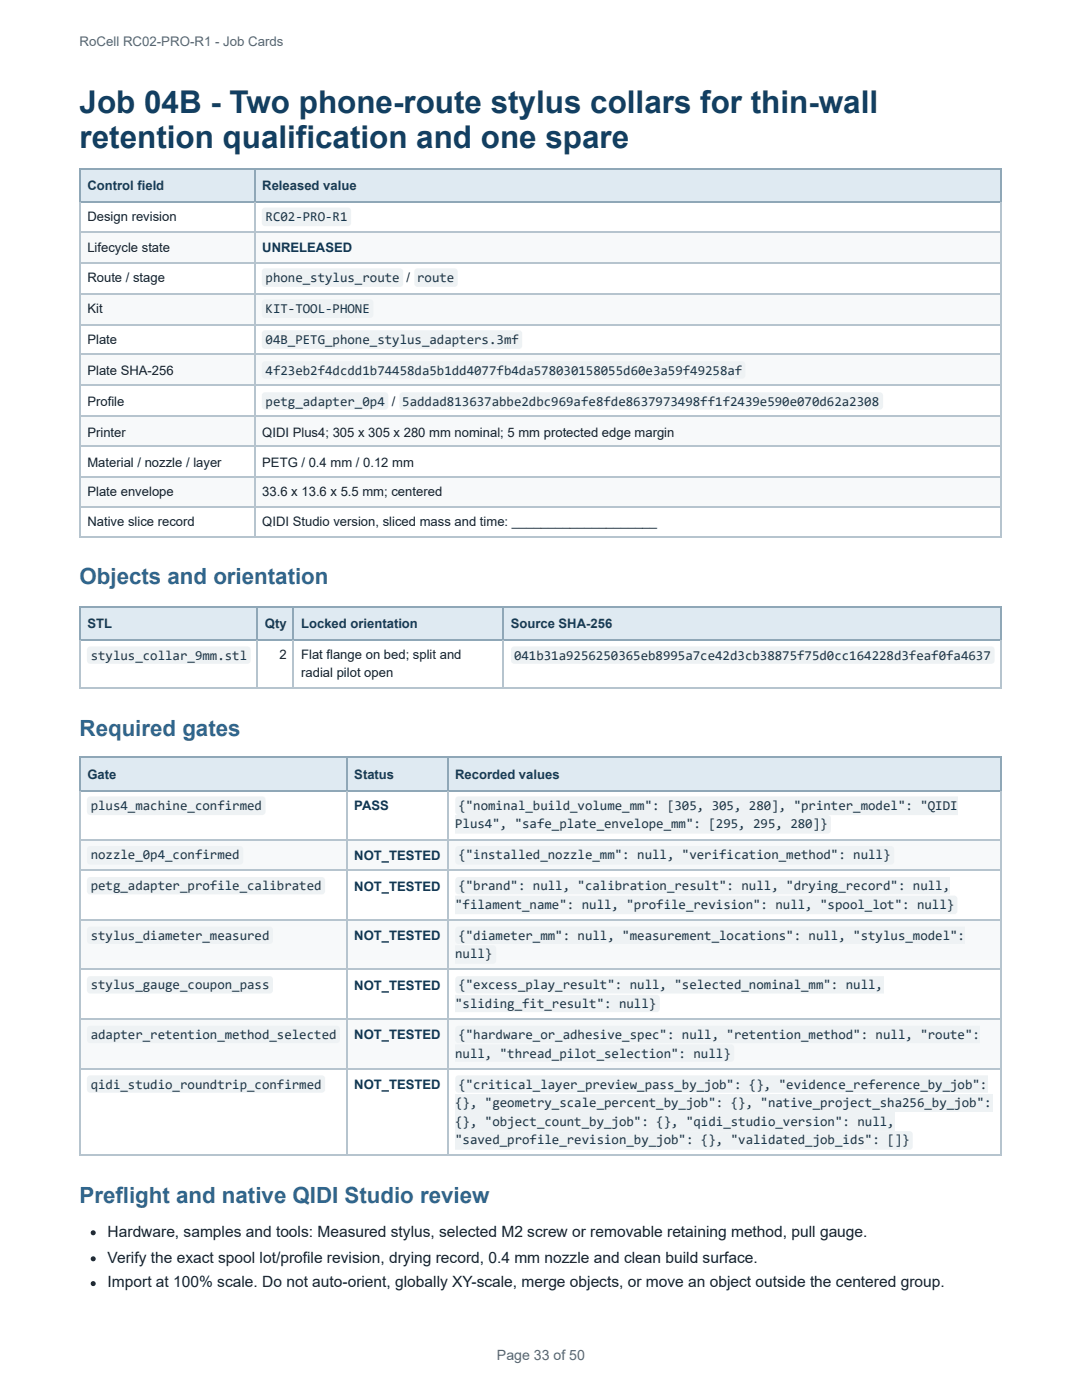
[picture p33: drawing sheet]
<svg xmlns="http://www.w3.org/2000/svg" width="216mm" height="279mm" viewBox="0 0 216 279" stroke-linecap="round" stroke-linejoin="round" font-family="sans-serif">
<defs><g id="words">
<g font-size="6.3" fill="#123f62">
<text x="15.9" y="22.6">Job 04B - Two phone-route stylus collars for thin-wall</text>
<text x="15.9" y="29.6">retention qualification and one spare</text>
</g>
<g font-size="4.5" fill="#2f668e">
<text x="15.9" y="116.6">Objects and orientation</text>
<text x="15.9" y="146.8">Required gates</text>
<text x="15.9" y="240.1">Preflight and native QIDI Studio review</text>
</g>
<g font-size="3.1" fill="#17202a">
<text x="21.5" y="246.8">Hardware, samples and tools: Measured stylus, selected M2 screw or removable retaining method, pull gauge.</text>
<text x="21.5" y="252">Verify the exact spool lot/profile revision, drying record, 0.4 mm nozzle and clean build surface.</text>
<text x="21.5" y="256.9">Import at 100% scale. Do not auto-orient, globally XY-scale, merge objects, or move an object outside the centered group.</text>
</g>
<text font-size="2.8" fill="#5b6470" x="99.2" y="271.5">Page 33 of 50</text>
<g font-size="2.7" fill="#1d3646">
<text x="53" y="44.1">RC02-PRO-R1</text>
<text x="53" y="56.2">phone_stylus_route</text>
<text x="83.2" y="56.2">route</text>
<text x="53" y="62.4">KIT-TOOL-PHONE</text>
<text x="53" y="68.6">04B_PETG_phone_stylus_adapters.3mf</text>
<text x="53" y="74.7">4f23eb2f4dcdd1b74458da5b1dd4077fb4da578030158055d60e3a59f49258af</text>
<text x="53" y="80.9">petg_adapter_0p4</text>
<text x="80.3" y="80.9">5addad813637abbe2dbc969afe8fde8637973498ff1f2439e590e070d62a2308</text>
<text x="18.1" y="131.6">stylus_collar_9mm.stl</text>
<text x="102.6" y="131.6">041b31a9256250365eb8995a7ce42d3cb38875f75d0cc164228d3feaf0fa4637</text>
<text x="18.1" y="161.6">plus4_machine_confirmed</text>
<text x="91.5" y="161.6">{&quot;nominal_build_volume_mm&quot;: [305, 305, 280], &quot;printer_model&quot;: &quot;QIDI</text>
<text x="90.8" y="165.3">Plus4&quot;, &quot;safe_plate_envelope_mm&quot;: [295, 295, 280]}</text>
<text x="18.1" y="171.5">nozzle_0p4_confirmed</text>
<text x="91.5" y="171.5">{&quot;installed_nozzle_mm&quot;: null, &quot;verification_method&quot;: null}</text>
<text x="18.1" y="177.7">petg_adapter_profile_calibrated</text>
<text x="91.5" y="177.7">{&quot;brand&quot;: null, &quot;calibration_result&quot;: null, &quot;drying_record&quot;: null,</text>
<text x="90.8" y="181.4">&quot;filament_name&quot;: null, &quot;profile_revision&quot;: null, &quot;spool_lot&quot;: null}</text>
<text x="18.1" y="187.6">stylus_diameter_measured</text>
<text x="90.8" y="191.3">null}</text>
<text x="91.5" y="187.6">{&quot;diameter_mm&quot;: null, &quot;measurement_locations&quot;: null, &quot;stylus_model&quot;:</text>
<text x="18.1" y="197.5">stylus_gauge_coupon_pass</text>
<text x="91.5" y="197.5">{&quot;excess_play_result&quot;: null, &quot;selected_nominal_mm&quot;: null,</text>
<text x="90.8" y="201.2">&quot;sliding_fit_result&quot;: null}</text>
<text x="18.1" y="207.4">adapter_retention_method_selected</text>
<text x="91.5" y="207.4">{&quot;hardware_or_adhesive_spec&quot;: null, &quot;retention_method&quot;: null, &quot;route&quot;:</text>
<text x="90.8" y="211.1">null, &quot;thread_pilot_selection&quot;: null}</text>
<text x="18.1" y="217.2">qidi_studio_roundtrip_confirmed</text>
<text x="90.8" y="221">{}, &quot;geometry_scale_percent_by_job&quot;: {}, &quot;native_project_sha256_by_job&quot;:</text>
<text x="91.5" y="217.2">{&quot;critical_layer_preview_pass_by_job&quot;: {}, &quot;evidence_reference_by_job&quot;:</text>
<text x="90.8" y="224.7">{}, &quot;object_count_by_job&quot;: {}, &quot;qidi_studio_version&quot;: null,</text>
<text x="90.8" y="228.4">&quot;saved_profile_revision_by_job&quot;: {}, &quot;validated_job_ids&quot;: []}</text>
</g>
<text font-size="2.6" fill="#5b6470" x="15.9" y="9.3">RoCell RC02-PRO-R1 - Job Cards</text>
<g font-size="2.6" fill="#173c56">
<text x="17.4" y="38">Control field</text>
<text x="52.3" y="38">Released value</text>
<text x="17.4" y="125.3">STL</text>
<text x="52.9" y="125.3">Qty</text>
<text x="60.1" y="125.3">Locked orientation</text>
<text x="101.9" y="125.3">Source SHA-256</text>
<text x="17.4" y="155.5">Gate</text>
<text x="70.7" y="155.5">Status</text>
<text x="90.8" y="155.5">Recorded values</text>
</g>
<g font-size="2.6" fill="#17202a">
<text x="17.4" y="44.1">Design revision</text>
<text x="17.4" y="50.3">Lifecycle state</text>
<text x="17.4" y="56.3">Route / stage</text>
<text x="81.1" y="56.3">/</text>
<text x="17.4" y="62.5">Kit</text>
<text x="17.4" y="68.6">Plate</text>
<text x="17.4" y="74.8">Plate SHA-256</text>
<text x="17.4" y="81">Profile</text>
<text x="78.2" y="81">/</text>
<text x="17.4" y="87.2">Printer</text>
<text x="52.3" y="87.2">QIDI Plus4; 305 x 305 x 280 mm nominal; 5 mm protected edge margin</text>
<text x="17.4" y="93.1">Material / nozzle / layer</text>
<text x="52.3" y="93.1">PETG / 0.4 mm / 0.12 mm</text>
<text x="17.4" y="99.1">Plate envelope</text>
<text x="52.3" y="99.1">33.6 x 13.6 x 5.5 mm; centered</text>
<text x="17.4" y="105">Native slice record</text>
<text x="52.3" y="105">QIDI Studio version, sliced mass and time: ____________________</text>
<text x="55.8" y="131.5">2</text>
<text x="60.1" y="131.5">Flat flange on bed; split and</text>
<text x="60.1" y="135.2">radial pilot open</text>
</g>
<g font-size="2.6" fill="#0a3656">
<text x="52.3" y="50.3">UNRELEASED</text>
<text x="70.7" y="161.7">PASS</text>
<text x="70.7" y="171.6">NOT_TESTED</text>
<text x="70.7" y="177.7">NOT_TESTED</text>
<text x="70.7" y="187.6">NOT_TESTED</text>
<text x="70.7" y="197.5">NOT_TESTED</text>
<text x="70.7" y="207.4">NOT_TESTED</text>
<text x="70.7" y="217.3">NOT_TESTED</text>
</g>
</g></defs>
<g fill="#dfeaf2">
<path d="M16.1 33.8h34.9v6.4h-34.9z"/>
<path d="M51 33.8h148.8v6.4h-148.8z"/>
</g>
<g fill="#f7f9fa">
<path d="M16.1 46.4h34.9v5.9h-34.9z"/>
<path d="M51 46.4h148.8v5.9h-148.8z"/>
<path d="M16.1 58.5h34.9v6.2h-34.9z"/>
<path d="M51 58.5h148.8v6.2h-148.8z"/>
<path d="M16.1 70.9h34.9v6.2h-34.9z"/>
<path d="M51 70.9h148.8v6.2h-148.8z"/>
<path d="M16.1 83.2h34.9v6h-34.9z"/>
<path d="M51 83.2h148.8v6h-148.8z"/>
<path d="M16.1 95.1h34.9v6.2h-34.9z"/>
<path d="M51 95.1h148.8v6.2h-148.8z"/>
</g>
<path d="M15.9 33.6h183.9M16 33.5v6.9M50.9 33.5v6.9M15.9 40.3h183.9" fill="none" stroke="#8fa7b7" stroke-width=".25"/>
<path d="M199.8 33.5v6.9" fill="none" stroke="#8fa7b7" stroke-width=".2"/>
<g fill="none" stroke="#b6c4ce" stroke-width=".25">
<path d="M15.9 46.3h183.9M15.9 52.4h183.9M15.9 58.6h183.9M16 40.4v66.8M50.9 40.4v66.8M15.9 64.8h183.9M15.9 70.7h183.9M15.9 76.9h183.9M15.9 83.1h183.9M15.9 89.1h183.9M15.9 95.2h183.9M15.9 101.2h183.9"/>
<path d="M15.9 107.1h183.9"/>
</g>
<path d="M199.8 40.4v66.8" fill="none" stroke="#b6c4ce" stroke-width=".2"/>
<g fill="#dfeaf2">
<path d="M16.1 121.1h35.4v6.7h-35.4z"/>
<path d="M51.5 121.1h7.2v6.7h-7.2z"/>
<path d="M58.7 121.1h41.8v6.7h-41.8z"/>
<path d="M100.5 121.1h99.3v6.7h-99.3z"/>
</g>
<path d="M15.9 121.2h183.9M15.9 127.6h183.9M16 121.1v6.7M51.4 121.1v6.7M58.6 121.1v6.7M100.4 121.1v6.7" fill="none" stroke="#8fa7b7" stroke-width=".25"/>
<path d="M199.8 121.1v6.7" fill="none" stroke="#8fa7b7" stroke-width=".2"/>
<path d="M15.9 137.3h183.9M16 127.8v9.6M51.4 127.8v9.6M58.6 127.8v9.6M100.4 127.8v9.6" fill="none" stroke="#b6c4ce" stroke-width=".25"/>
<path d="M199.8 127.8v9.6" fill="none" stroke="#b6c4ce" stroke-width=".2"/>
<g fill="#dfeaf2">
<path d="M16.1 151.3h53.2v6.4h-53.2z"/>
<path d="M69.3 151.3h20.1v6.4h-20.1z"/>
<path d="M89.4 151.3h110.4v6.4h-110.4z"/>
</g>
<g fill="#f7f9fa">
<path d="M16.1 167.6h53.2v6.2h-53.2z"/>
<path d="M69.3 167.6h20.1v6.2h-20.1z"/>
<path d="M89.4 167.6h110.4v6.2h-110.4z"/>
<path d="M16.1 183.7h53.2v9.9h-53.2z"/>
<path d="M69.3 183.7h20.1v9.9h-20.1z"/>
<path d="M89.4 183.7h110.4v9.9h-110.4z"/>
<path d="M16.1 203.5h53.2v9.9h-53.2z"/>
<path d="M69.3 203.5h20.1v9.9h-20.1z"/>
<path d="M89.4 203.5h110.4v9.9h-110.4z"/>
</g>
<path d="M15.9 151.2h183.9M15.9 157.8h183.9M16 151v7M69.2 151v7M89.5 151v7" fill="none" stroke="#8fa7b7" stroke-width=".25"/>
<path d="M199.8 151v7" fill="none" stroke="#8fa7b7" stroke-width=".2"/>
<path d="M16 158v72.7M69.2 158v72.7M89.5 158v72.7M15.9 167.7h183.9M15.9 173.7h183.9M15.9 183.6h183.9M15.9 193.5h183.9M15.9 203.4h183.9M15.9 213.2h183.9M15.9 230.6h183.9" fill="none" stroke="#b6c4ce" stroke-width=".25"/>
<path d="M199.8 158v72.7" fill="none" stroke="#b6c4ce" stroke-width=".2"/>
<g fill="#eef2f4">
<path d="M52.4 41.6l.5-.2h16.5a.66 .66 0 0 1 .7 .7v2.4a.66 .66 0 0 1-.7 .6h-16.5a.66 .66 0 0 1-.7-.6v-2.4z"/>
<path d="M52.4 53.7l.5-.1h26.9a.66 .66 0 0 1 .6 .6v2.4a.66 .66 0 0 1-.6 .7h-26.9a.66 .66 0 0 1-.7-.7v-2.4z"/>
<path d="M82.9 53.7l.4-.1h7.4a.66 .66 0 0 1 .6 .6v2.4a.66 .66 0 0 1-.6 .7h-7.4a.66 .66 0 0 1-.6-.7v-2.4z"/>
<path d="M52.4 59.9l.5-.2h21a.66 .66 0 0 1 .6 .7v2.4a.66 .66 0 0 1-.6 .6h-21a.66 .66 0 0 1-.7-.6v-2.4z"/>
<path d="M52.4 66.1l.5-.2h50.6a.66 .66 0 0 1 .7 .7v2.4a.66 .66 0 0 1-.7 .6h-50.6a.66 .66 0 0 1-.7-.6v-2.4z"/>
<path d="M52.4 72.3l.5-.2h95.2a.66 .66 0 0 1 .6 .7v2.1a.66 .66 0 0 1-.6 .7h-95.2a.66 .66 0 0 1-.7-.7v-2.1z"/>
<path d="M52.4 78.5l.5-.2h23.9a.66 .66 0 0 1 .7 .7v2.1a.66 .66 0 0 1-.7 .7h-23.9a.66 .66 0 0 1-.7-.7v-2.1z"/>
<path d="M79.9 78.5l.5-.2h95.1a.66 .66 0 0 1 .7 .7v2.1a.66 .66 0 0 1-.7 .7h-95.1a.66 .66 0 0 1-.7-.7v-2.1z"/>
<path d="M17.6 129.2l.4-.2h31.4a.66 .66 0 0 1 .6 .7v2.1a.66 .66 0 0 1-.6 .7h-31.4a.66 .66 0 0 1-.6-.7v-2.1z"/>
<path d="M102.2 129.2l.4-.2h95.2a.66 .66 0 0 1 .7 .7v2.1a.66 .66 0 0 1-.7 .7h-95.2a.66 .66 0 0 1-.6-.7v-2.1z"/>
<path d="M17.6 159.1l.4-.2h34.3a.66 .66 0 0 1 .7 .7v2.4a.66 .66 0 0 1-.7 .7h-34.3a.66 .66 0 0 1-.6-.7v-2.4z"/>
<path d="M91 159.1l.5-.2h99.6v3.8h-99.6a.66 .66 0 0 1-.7-.7v-2.4z"/>
<path d="M90.8 162.7h74.3a.66 .66 0 0 1 .7 .6v2.4a.66 .66 0 0 1-.7 .7h-74.3z"/>
<path d="M17.6 169l.4-.2h29.9a.66 .66 0 0 1 .6 .7v2.4a.66 .66 0 0 1-.6 .7h-29.9a.66 .66 0 0 1-.6-.7v-2.4z"/>
<path d="M91 169l.5-.2h86.3a.66 .66 0 0 1 .6 .7v2.4a.66 .66 0 0 1-.6 .7h-86.3a.66 .66 0 0 1-.7-.7v-2.4z"/>
<path d="M17.6 175.2l.4-.2h46.2a.66 .66 0 0 1 .7 .7v2.1a.66 .66 0 0 1-.7 .7h-46.2a.66 .66 0 0 1-.6-.7v-2.1z"/>
<path d="M91 175.2l.5-.2h98.1v3.5h-98.1a.66 .66 0 0 1-.7-.7v-2.1z"/>
<path d="M90.8 178.7h99.6a.66 .66 0 0 1 .6 .7v2.4a.66 .66 0 0 1-.6 .6h-99.6z"/>
<path d="M17.6 185.1l.4-.2h35.8a.66 .66 0 0 1 .7 .7v2.1a.66 .66 0 0 1-.7 .7h-35.8a.66 .66 0 0 1-.6-.7v-2.1z"/>
<path d="M91 185.1l.5-.2h101.1v3.5h-101.1a.66 .66 0 0 1-.7-.7v-2.1z"/>
<path d="M90.8 188.6h7.5a.66 .66 0 0 1 .7 .7v2.4a.66 .66 0 0 1-.7 .6h-7.5z"/>
<path d="M17.6 195l.4-.2h35.8a.66 .66 0 0 1 .7 .7v2.1a.66 .66 0 0 1-.7 .7h-35.8a.66 .66 0 0 1-.6-.7v-2.1z"/>
<path d="M91 195l.5-.2h84.7v3.5h-84.7a.66 .66 0 0 1-.7-.7v-2.1z"/>
<path d="M90.8 198.5h40.2a.66 .66 0 0 1 .7 .7v2.1a.66 .66 0 0 1-.7 .7h-40.2z"/>
<path d="M17.6 204.9l.4-.2h49.2a.66 .66 0 0 1 .6 .7v2.1a.66 .66 0 0 1-.6 .7h-49.2a.66 .66 0 0 1-.6-.7v-2.1z"/>
<path d="M91 204.9l.5-.2h104v3.5h-104a.66 .66 0 0 1-.7-.7v-2.1z"/>
<path d="M90.8 208.4h55a.66 .66 0 0 1 .7 .7v2.1a.66 .66 0 0 1-.7 .7h-55z"/>
<path d="M17.6 214.8l.4-.2h46.2a.66 .66 0 0 1 .7 .7v2.1a.66 .66 0 0 1-.7 .7h-46.2a.66 .66 0 0 1-.6-.7v-2.1z"/>
<path d="M91 214.8l.5-.2h105.5v3.5h-105.5a.66 .66 0 0 1-.7-.7v-2.1z"/>
<path d="M90.8 218.3h107.2v3.5h-107.2z"/>
<path d="M90.8 222h87.7v3.7h-87.7z"/>
<path d="M90.8 225.7h90.7a.66 .66 0 0 1 .6 .7v2.4a.66 .66 0 0 1-.6 .7h-90.7z"/>
</g>
<g fill="#17202a">
<circle cx="18.6" cy="246" r=".49"/>
<circle cx="18.6" cy="251.2" r=".49"/>
<circle cx="18.6" cy="256.2" r=".49"/>
</g>
<use href="#words"/>
</svg>
